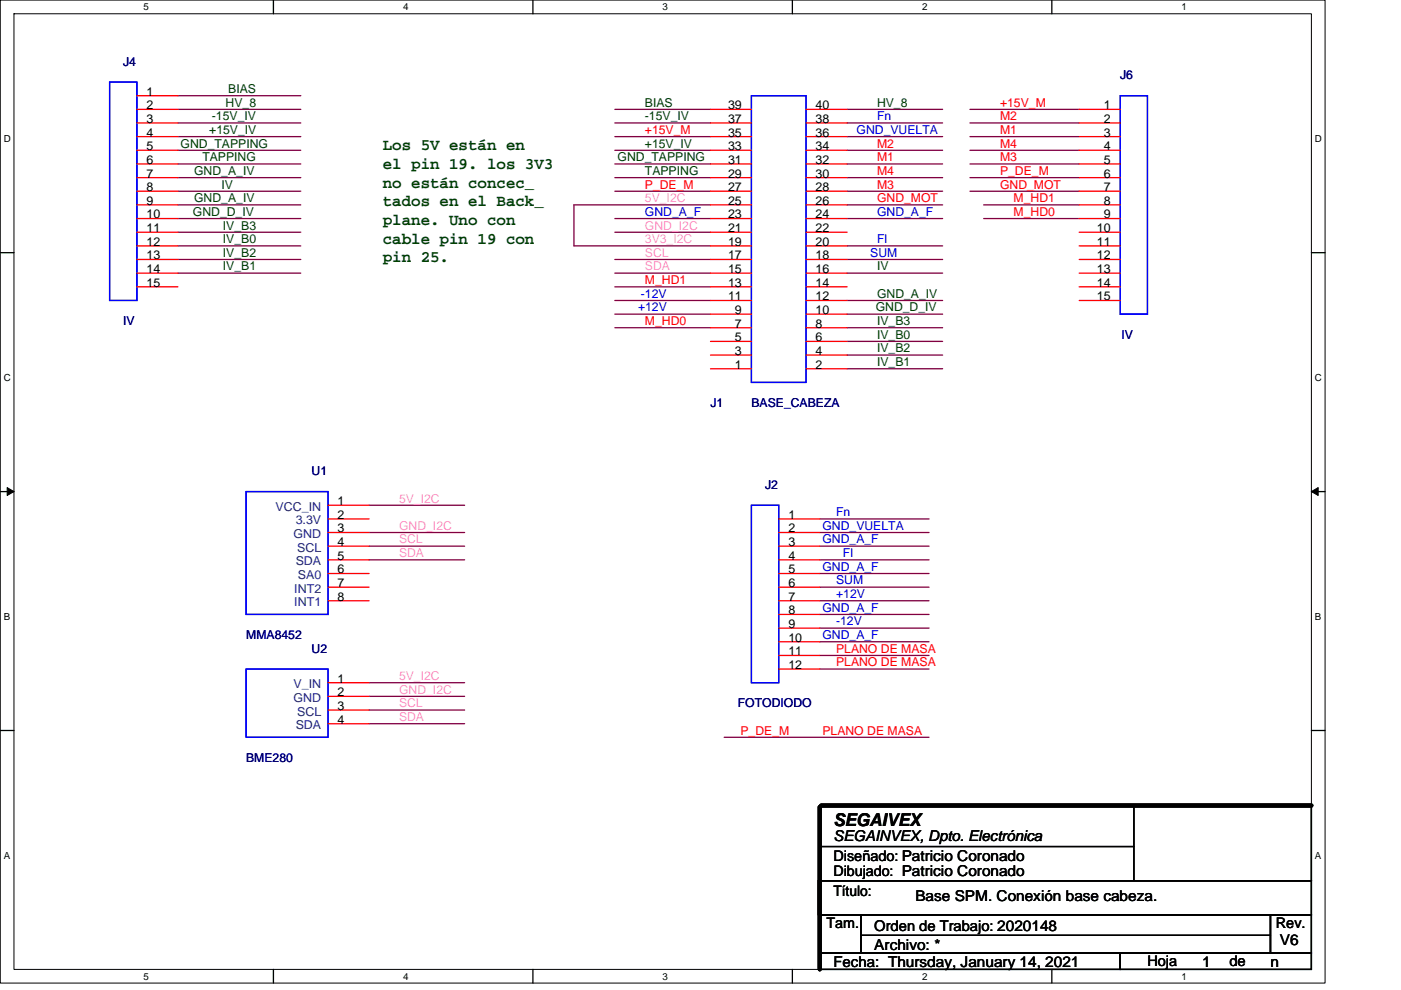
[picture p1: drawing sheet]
<svg xmlns="http://www.w3.org/2000/svg" width="297mm" height="210mm" viewBox="0 0 297 210" stroke-linecap="round" stroke-linejoin="round" font-family="sans-serif">
<defs><g id="words">
<text font-size="3.7" x="176.7" y="175.2">SEGAIVEX</text>
<g font-size="3.5" fill="#004000">
<text x="81.1" y="31.9">Los 5V están en</text>
<text x="81.1" y="35.9">el pin 19. los 3V3</text>
<text x="81.1" y="39.8">no están concec_</text>
<text x="81.1" y="43.8">tados en el Back_</text>
<text x="81.1" y="47.7">plane. Uno con</text>
<text x="81.1" y="51.7">cable pin 19 con</text>
<text x="81.1" y="55.6">pin 25.</text>
</g>
<g font-size="3.2">
<text x="176.7" y="178.4">SEGAINVEX, Dpto. Electrónica</text>
<text x="194.1" y="191.1">Base SPM. Conexión base cabeza.</text>
<text x="185.4" y="197.4">Orden de Trabajo: 2020148</text>
<text x="185.4" y="201.5">Archivo: *</text>
<text x="271.4" y="200.4">V6</text>
<text x="176.7" y="205">Fecha: Thursday, January 14, 2021</text>
<text x="254.9" y="205">1</text>
<text x="260.7" y="205">de</text>
<text x="269.4" y="205">n</text>
</g>
<g font-size="3.1">
<text x="176.7" y="182.6">Diseñado: Patricio Coronado</text>
<text x="176.7" y="185.8">Dibujado: Patricio Coronado</text>
<text x="176.7" y="190.1">Título:</text>
<text x="175.3" y="196.8">Tam.</text>
<text x="270.5" y="196.8">Rev.</text>
<text x="243.3" y="204.9">Hoja</text>
</g>
<g font-size="2.6" fill="#000080">
<text x="26.1" y="13.9">J4</text>
<text x="237.5" y="16.8">J6</text>
<text x="26.1" y="69">IV</text>
<text x="237.8" y="71.8">IV</text>
<text x="150.6" y="86.3">J1</text>
<text x="159.3" y="86.3">BASE_CABEZA</text>
<text x="66.1" y="100.8">U1</text>
<text x="162.2" y="103.7">J2</text>
<text x="52.2" y="135.6">MMA8452</text>
<text x="66.1" y="138.5">U2</text>
<text x="156.4" y="150">FOTODIODO</text>
<text x="52.2" y="161.6">BME280</text>
</g>
<g font-size="2.6">
<text x="31" y="20.3">1</text>
<text x="31" y="23.2">2</text>
<text x="154.4" y="23.2">39</text>
<text x="172.9" y="23.2">40</text>
<text x="234" y="23.2">1</text>
<text x="31" y="26.1">3</text>
<text x="31" y="29">4</text>
<text x="154.4" y="26.1">37</text>
<text x="154.4" y="29">35</text>
<text x="172.9" y="26.1">38</text>
<text x="172.9" y="29">36</text>
<text x="234" y="26.1">2</text>
<text x="234" y="29">3</text>
<text x="31" y="31.9">5</text>
<text x="31" y="34.8">6</text>
<text x="154.4" y="31.9">33</text>
<text x="154.4" y="34.8">31</text>
<text x="172.9" y="31.9">34</text>
<text x="172.9" y="34.8">32</text>
<text x="234" y="31.9">4</text>
<text x="234" y="34.8">5</text>
<text x="31" y="37.7">7</text>
<text x="31" y="40.5">8</text>
<text x="154.4" y="37.7">29</text>
<text x="154.4" y="40.5">27</text>
<text x="172.9" y="37.7">30</text>
<text x="172.9" y="40.5">28</text>
<text x="234" y="37.7">6</text>
<text x="234" y="40.5">7</text>
<text x="31" y="43.4">9</text>
<text x="31" y="46.3">10</text>
<text x="154.4" y="43.4">25</text>
<text x="154.4" y="46.3">23</text>
<text x="172.9" y="43.4">26</text>
<text x="172.9" y="46.3">24</text>
<text x="234" y="43.4">8</text>
<text x="234" y="46.3">9</text>
<text x="31" y="49.2">11</text>
<text x="31" y="52.1">12</text>
<text x="154.4" y="49.2">21</text>
<text x="154.4" y="52.1">19</text>
<text x="172.9" y="49.2">22</text>
<text x="172.9" y="52.1">20</text>
<text x="232.6" y="49.2">10</text>
<text x="232.6" y="52.1">11</text>
<text x="31" y="55">13</text>
<text x="31" y="57.9">14</text>
<text x="154.4" y="55">17</text>
<text x="154.4" y="57.9">15</text>
<text x="172.9" y="55">18</text>
<text x="172.9" y="57.9">16</text>
<text x="232.6" y="55">12</text>
<text x="232.6" y="57.9">13</text>
<text x="31" y="60.8">15</text>
<text x="154.4" y="60.8">13</text>
<text x="154.4" y="63.7">11</text>
<text x="172.9" y="60.8">14</text>
<text x="172.9" y="63.7">12</text>
<text x="232.6" y="60.8">14</text>
<text x="232.6" y="63.7">15</text>
<text x="155.8" y="66.6">9</text>
<text x="155.8" y="69.5">7</text>
<text x="172.9" y="66.6">10</text>
<text x="172.9" y="69.5">8</text>
<text x="155.8" y="72.4">5</text>
<text x="155.8" y="75.3">3</text>
<text x="172.9" y="72.4">6</text>
<text x="172.9" y="75.3">4</text>
<text x="155.8" y="78.2">1</text>
<text x="172.9" y="78.2">2</text>
<text x="71.6" y="107.1">1</text>
<text x="71.6" y="110">2</text>
<text x="71.6" y="112.9">3</text>
<text x="167.1" y="110">1</text>
<text x="167.1" y="112.9">2</text>
<text x="71.6" y="118.7">5</text>
<text x="71.6" y="115.8">4</text>
<text x="167.1" y="115.8">3</text>
<text x="167.1" y="118.7">4</text>
<text x="71.6" y="121.6">6</text>
<text x="71.6" y="124.5">7</text>
<text x="167.1" y="121.6">5</text>
<text x="167.1" y="124.5">6</text>
<text x="71.6" y="127.4">8</text>
<text x="167.1" y="127.4">7</text>
<text x="167.1" y="130.3">8</text>
<text x="167.1" y="133.2">9</text>
<text x="167.1" y="136.1">10</text>
<text x="167.1" y="139">11</text>
<text x="167.1" y="141.9">12</text>
<text x="71.6" y="147.7">2</text>
<text x="71.6" y="144.8">1</text>
<text x="71.6" y="153.5">4</text>
<text x="71.6" y="150.6">3</text>
</g>
<g font-size="2.6" fill="#004000">
<text x="47.8" y="22.6">HV_8</text>
<text x="48.4" y="19.7">BIAS</text>
<text x="136.7" y="22.6">BIAS</text>
<text x="185.9" y="22.6">HV_8</text>
<text x="44.4" y="28.4">+15V_IV</text>
<text x="44.9" y="25.5">-15V_IV</text>
<text x="136.7" y="25.5">-15V_IV</text>
<text x="38.3" y="31.3">GND_TAPPING</text>
<text x="42.9" y="34.2">TAPPING</text>
<text x="130.9" y="34.2">GND_TAPPING</text>
<text x="136.7" y="31.3">+15V_IV</text>
<text x="41.2" y="37.1">GND_A_IV</text>
<text x="47" y="40">IV</text>
<text x="136.7" y="37.1">TAPPING</text>
<text x="40.9" y="45.8">GND_D_IV</text>
<text x="41.2" y="42.9">GND_A_IV</text>
<text x="47.3" y="48.7">IV_B3</text>
<text x="47.3" y="51.6">IV_B0</text>
<text x="47.3" y="57.4">IV_B1</text>
<text x="47.3" y="54.5">IV_B2</text>
<text x="185.9" y="57.4">IV</text>
<text x="185.9" y="63.2">GND_A_IV</text>
<text x="185.7" y="66.1">GND_D_IV</text>
<text x="185.9" y="68.9">IV_B3</text>
<text x="185.9" y="71.8">IV_B0</text>
<text x="185.9" y="74.7">IV_B2</text>
<text x="185.9" y="77.6">IV_B1</text>
</g>
<g font-size="2.6" fill="#f00">
<text x="212" y="22.6">+15V_M</text>
<text x="136.7" y="28.4">+15V_M</text>
<text x="212" y="25.5">M2</text>
<text x="212" y="28.4">M1</text>
<text x="185.9" y="31.3">M2</text>
<text x="185.9" y="34.2">M1</text>
<text x="212" y="34.2">M3</text>
<text x="212" y="31.3">M4</text>
<text x="136.7" y="40">P_DE_M</text>
<text x="185.9" y="37.1">M4</text>
<text x="185.9" y="40">M3</text>
<text x="212" y="37.1">P_DE_M</text>
<text x="212" y="40">GND_MOT</text>
<text x="185.9" y="42.9">GND_MOT</text>
<text x="214.9" y="42.9">M_HD1</text>
<text x="214.9" y="45.8">M_HD0</text>
<text x="136.7" y="60.3">M_HD1</text>
<text x="136.7" y="68.9">M_HD0</text>
<text x="177.3" y="138.5">PLANO DE MASA</text>
<text x="177.3" y="141.3">PLANO DE MASA</text>
<text x="157" y="155.8">P_DE_M</text>
<text x="174.4" y="155.8">PLANO DE MASA</text>
</g>
<g font-size="2.6" fill="#00f">
<text x="181.6" y="28.4">GND_VUELTA</text>
<text x="185.9" y="25.5">Fn</text>
<text x="136.7" y="45.8">GND_A_F</text>
<text x="185.9" y="45.8">GND_A_F</text>
<text x="185.9" y="51.6">Fl</text>
<text x="184.5" y="54.5">SUM</text>
<text x="135.9" y="63.2">-12V</text>
<text x="135.3" y="66.1">+12V</text>
<text x="174.4" y="112.4">GND_VUELTA</text>
<text x="177.3" y="109.5">Fn</text>
<text x="174.4" y="115.3">GND_A_F</text>
<text x="178.7" y="118.2">Fl</text>
<text x="174.4" y="121.1">GND_A_F</text>
<text x="177.3" y="124">SUM</text>
<text x="174.4" y="129.8">GND_A_F</text>
<text x="177.3" y="126.9">+12V</text>
<text x="174.4" y="135.6">GND_A_F</text>
<text x="177.3" y="132.7">-12V</text>
</g>
<g font-size="2.6" fill="#ff80ff">
<text x="136.7" y="42.9">5V_I2C</text>
<text x="136.7" y="51.6">3V3_I2C</text>
<text x="136.7" y="48.7">GND_I2C</text>
<text x="136.7" y="54.5">SCL</text>
<text x="136.7" y="57.4">SDA</text>
<text x="84.6" y="106.6">5V_I2C</text>
<text x="84.6" y="112.4">GND_I2C</text>
<text x="84.6" y="115.3">SCL</text>
<text x="84.6" y="118.2">SDA</text>
<text x="84.6" y="147.1">GND_I2C</text>
<text x="84.6" y="144.2">5V_I2C</text>
<text x="84.6" y="150">SCL</text>
<text x="84.6" y="152.9">SDA</text>
</g>
<g font-size="2.6" fill="#004080">
<text x="58.4" y="108.3">VCC_IN</text>
<text x="62.7" y="111.2">3.3V</text>
<text x="62.2" y="114.1">GND</text>
<text x="62.7" y="119.9">SDA</text>
<text x="63" y="117">SCL</text>
<text x="62.4" y="125.7">INT2</text>
<text x="63.1" y="122.8">SA0</text>
<text x="62.4" y="128.6">INT1</text>
<text x="62.2" y="148.9">GND</text>
<text x="62.2" y="146">V_IN</text>
<text x="62.7" y="154.7">SDA</text>
<text x="63" y="151.8">SCL</text>
</g>
<g font-size="2.1">
<text x="30.5" y="2.2">5</text>
<text x="85.5" y="2.2">4</text>
<text x="140.5" y="2.2">3</text>
<text x="195.5" y="2.2">2</text>
<text x="250.5" y="2.2">1</text>
<text x=".8" y="30.1">D</text>
<text x="278.8" y="30.1">D</text>
<text x=".8" y="80.8">C</text>
<text x="278.8" y="80.8">C</text>
<text x=".8" y="131.4">B</text>
<text x="278.8" y="131.4">B</text>
<text x=".8" y="182.1">A</text>
<text x="278.8" y="182.1">A</text>
<text x="30.5" y="207.8">5</text>
<text x="85.5" y="207.8">4</text>
<text x="140.5" y="207.8">3</text>
<text x="195.5" y="207.8">2</text>
<text x="250.5" y="207.8">1</text>
</g>
</g></defs>
<path d="M.1 0h280.8v208.5h-280.8zM3 2.9h275v202.7h-275z" fill="none" stroke="#000" stroke-width=".21"/>
<g fill="#fff">
<path d="M30.5 .3h1.1v2.3h-1.1z"/>
<path d="M30.5 205.9h1.1v2.3h-1.1z"/>
</g>
<path d="M58 0v2.9M58 205.6v2.9" fill="none" stroke="#000" stroke-width=".28"/>
<g fill="#fff">
<path d="M85.5 .3h1.1v2.3h-1.1z"/>
<path d="M85.5 205.9h1.1v2.3h-1.1z"/>
</g>
<path d="M113 0v2.9M113 205.6v2.9" fill="none" stroke="#000" stroke-width=".28"/>
<g fill="#fff">
<path d="M140.5 .3h1.1v2.3h-1.1z"/>
<path d="M140.5 205.9h1.1v2.3h-1.1z"/>
</g>
<path d="M168 0v2.9M168 205.6v2.9" fill="none" stroke="#000" stroke-width=".28"/>
<g fill="#fff">
<path d="M195.5 .3h1.2v2.3h-1.2z"/>
<path d="M195.5 205.9h1.2v2.3h-1.2z"/>
</g>
<path d="M223 0v2.9M223 205.6v2.9" fill="none" stroke="#000" stroke-width=".28"/>
<g fill="#fff">
<path d="M250.5 .3h1.2v2.3h-1.2z"/>
<path d="M250.5 205.9h1.2v2.3h-1.2z"/>
<path d="M.8 28.3h1.5v2.3h-1.5z"/>
<path d="M278.8 28.3h1.5v2.3h-1.5z"/>
<path d="M.8 78.9h1.5v2.3h-1.5z"/>
<path d="M278.8 78.9h1.5v2.3h-1.5z"/>
</g>
<path d="M.1 53.6h2.9M278 53.6h2.9" fill="none" stroke="#000" stroke-width=".28"/>
<g fill="#fff">
<path d="M.8 129.6h1.4v2.3h-1.4z"/>
<path d="M278.8 129.6h1.4v2.3h-1.4z"/>
</g>
<path d="M.1 104.3h2.9M278 104.3h2.9" fill="none" stroke="#000" stroke-width=".28"/>
<path d="M1.5 103.4l1.5 .9-1.5 .8zM278 104.3l1.5-.9v1.7z" fill="#000" stroke="#000" stroke-width=".21"/>
<g fill="#fff">
<path d="M.8 180.3h1.4v2.3h-1.4z"/>
<path d="M278.8 180.3h1.4v2.3h-1.4z"/>
</g>
<path d="M.1 154.9h2.9M278 154.9h2.9M173.8 170.9h104.2v15.9h-104.2zM173.8 179.6h66.6M240.4 170.9v15.9M173.5 186.8h104.5v7.2h-104.5zM173.8 194h8.7v8.1h-8.7zM182.5 194h86.9v8.1h-86.9zM182.5 198.4h86.9M269.4 194h8.6v8.1h-8.6zM173.8 202.1h63.7v3.5h-63.7zM237.5 202.1h40.5v3.5h-40.5z" fill="none" stroke="#000" stroke-width=".28"/>
<g fill="none" stroke="#800040" stroke-width=".28">
<path d="M37.7 23.2h26.1M37.7 20.3h26.1M37.7 29h26.1M37.7 26.1h26.1M37.7 37.7h26.1M37.7 31.9h26.1M37.7 34.8h26.1M130.4 23.2h20.2M130.4 26.1h20.2M130.4 31.9h20.2M130.4 29h20.2M130.4 34.8h20.2"/>
<path d="M130.4 37.7h20.2M179.6 23.2h20.3M179.6 26.1h20.3M179.6 29h20.3M179.6 31.9h20.3M179.6 34.8h20.3M179.6 37.7h20.3M205.7 37.7h23.1M205.7 26.1h23.1M205.7 34.8h23.1M205.7 29h23.1M205.7 31.9h23.1"/>
<path d="M205.7 23.2h23.1M37.7 43.5h26.1M37.7 49.3h26.1M37.7 57.9h26.1M37.7 52.2h26.1M37.7 55h26.1M37.7 46.4h26.1M37.7 40.6h26.1M130.4 49.3h20.2M130.4 55h20.2M130.4 57.9h20.2M130.4 40.6h20.2"/>
<path d="M130.4 46.4h20.2M150.6 43.5h-28.9v8.7h28.9M179.6 40.6h20.3M179.6 43.5h20.3M179.6 46.4h20.3M179.6 52.2h20.3M179.6 55h20.3M179.6 57.9h20.3M205.7 40.6h23.1M208.6 43.5h20.2M208.6 46.4h20.2M130.4 63.7h20.2"/>
<path d="M130.4 66.6h20.2M130.4 69.5h20.2M130.4 60.8h20.2M179.6 63.7h20.3M179.6 66.6h20.3M179.6 69.5h20.3M179.6 72.4h20.3M179.6 75.3h20.3M179.6 78.2h20.3M78.2 112.9h20.3M78.2 115.8h20.3M78.2 118.7h20.3"/>
<path d="M78.2 107.2h20.3M173.8 112.9h23.2M173.8 110.1h23.2M173.8 115.8h23.2M173.8 118.7h23.2M173.8 136.1h23.2M173.8 139h23.2M173.8 121.6h23.2M173.8 124.5h23.2M173.8 130.3h23.2M173.8 133.2h23.2M173.8 127.4h23.2"/>
<path d="M78.2 147.7h20.3M78.2 150.6h20.3M78.2 153.5h20.3M78.2 144.8h20.3M153.5 156.4h43.5M173.8 141.9h23.2"/>
</g>
<path d="M173.8 171.2v34.4M174.1 170.9h103.9" fill="none" stroke="#000" stroke-width=".87"/>
<path d="M23.2 17.4h5.8v46.3h-5.8zM159.3 20.3h11.6v60.8h-11.6zM237.5 20.3h5.8v46.3h-5.8zM52.2 104.3h17.4v26h-17.4zM159.3 107.2h5.8v37.6h-5.8zM52.2 141.9h17.4v14.5h-17.4z" fill="none" stroke="#00f" stroke-width=".28"/>
<g fill="none" stroke="#f00" stroke-width=".28">
<path d="M29 23.2h8.7M29 26.1h8.7M29 29h8.7M29 31.9h8.7M29 34.8h8.7M29 37.7h8.7M29 20.3h8.7M150.6 23.2h8.7M150.6 26.1h8.7M150.6 29h8.7M150.6 31.9h8.7M150.6 34.8h8.7"/>
<path d="M150.6 37.7h8.7M170.9 23.2h8.7M170.9 26.1h8.7M170.9 29h8.7M170.9 31.9h8.7M170.9 34.8h8.7M170.9 37.7h8.7M228.8 23.2h8.7M228.8 26.1h8.7M228.8 29h8.7M228.8 31.9h8.7M228.8 34.8h8.7"/>
<path d="M228.8 37.7h8.7M29 40.6h8.7M29 43.5h8.7M29 46.4h8.7M29 49.3h8.7M29 52.2h8.7M29 55h8.7M29 57.9h8.7M150.6 40.6h8.7M150.6 43.5h8.7M150.6 46.4h8.7M150.6 49.3h8.7"/>
<path d="M150.6 52.2h8.7M150.6 55h8.7M150.6 57.9h8.7M170.9 40.6h8.7M170.9 43.5h8.7M170.9 46.4h8.7M170.9 49.3h8.7M170.9 52.2h8.7M170.9 55h8.7M170.9 57.9h8.7M228.8 40.6h8.7M228.8 43.5h8.7"/>
<path d="M228.8 46.4h8.7M228.8 49.3h8.7M228.8 52.2h8.7M228.8 55h8.7M228.8 57.9h8.7M29 60.8h8.7M150.6 60.8h8.7M150.6 63.7h8.7M150.6 66.6h8.7M150.6 69.5h8.7M150.6 72.4h8.7M150.6 75.3h8.7"/>
<path d="M150.6 78.2h8.7M170.9 60.8h8.7M170.9 63.7h8.7M170.9 66.6h8.7M170.9 69.5h8.7M170.9 72.4h8.7M170.9 75.3h8.7M170.9 78.2h8.7M228.8 60.8h8.7M228.8 63.7h8.7M69.6 110.1h8.6M69.6 112.9h8.6"/>
<path d="M69.6 115.8h8.6M69.6 118.7h8.6M69.6 107.2h8.6M165.1 110.1h8.7M165.1 112.9h8.7M165.1 115.8h8.7M165.1 118.7h8.7M69.6 121.6h8.6M69.6 124.5h8.6M69.6 127.4h8.6M165.1 121.6h8.7M165.1 124.5h8.7"/>
<path d="M165.1 127.4h8.7M165.1 130.3h8.7M165.1 133.2h8.7M165.1 136.1h8.7M165.1 139h8.7M69.6 147.7h8.6M69.6 150.6h8.6M69.6 153.5h8.6M69.6 144.8h8.6M165.1 141.9h8.7"/>
</g>
<use href="#words"/>
</svg>
